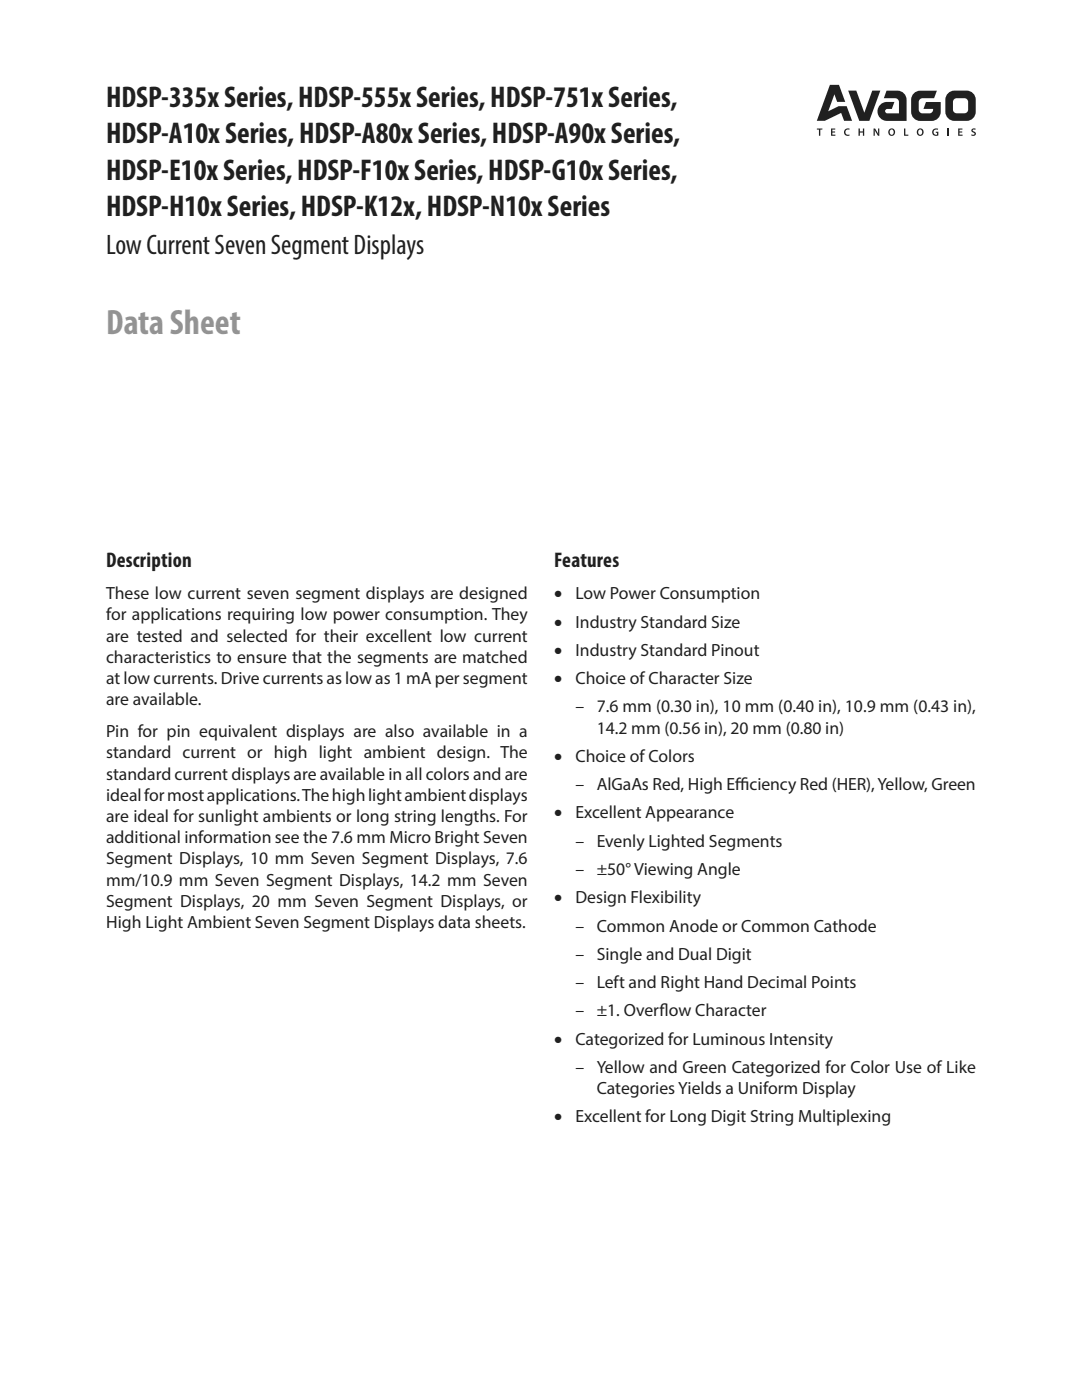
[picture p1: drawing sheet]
<svg xmlns="http://www.w3.org/2000/svg" width="216mm" height="279mm" viewBox="0 0 216 279" stroke-linecap="round" stroke-linejoin="round" font-family="sans-serif">
<defs><g id="words">
<text font-size="7.1" fill="#939598" x="21.2" y="66.7">Data Sheet</text>
<g font-size="6" fill="#231f20">
<text x="21.2" y="21.4">HDSP-335x Series, HDSP-555x Series, HDSP-751x Series,</text>
<text x="21.2" y="28.6">HDSP-A10x Series, HDSP-A80x Series, HDSP-A90x Series,</text>
<text x="21.2" y="35.8">HDSP-E10x Series, HDSP-F10x Series, HDSP-G10x Series,</text>
<text x="21.2" y="43">HDSP-H10x Series, HDSP-K12x, HDSP-N10x Series</text>
</g>
<text font-size="5.6" fill="#231f20" x="21.2" y="50.6">Low Current Seven Segment Displays</text>
<g font-size="4.2" fill="#231f20">
<text x="21.2" y="113.2">Description</text>
<text x="110.6" y="113.2">Features</text>
</g>
<g font-size="3.5" fill="#231f20">
<text x="21.2" y="119.6">These low current seven segment displays are designed</text>
<text x="110.6" y="119.6">•</text>
<text x="114.8" y="119.6">Low Power Consumption</text>
<text x="21.2" y="123.8">for applications requiring low power consumption. They</text>
<text x="110.6" y="125.2">•</text>
<text x="114.8" y="125.2">Industry Standard Size</text>
<text x="21.2" y="128.1">are tested and selected for their excellent low current</text>
<text x="110.6" y="130.9">•</text>
<text x="114.8" y="130.9">Industry Standard Pinout</text>
<text x="21.2" y="132.3">characteristics to ensure that the segments are matched</text>
<text x="21.2" y="136.5">at low currents. Drive currents as low as 1 mA per segment</text>
<text x="110.6" y="136.5">•</text>
<text x="114.8" y="136.5">Choice of Character Size</text>
<text x="21.2" y="140.8">are available.</text>
<text x="114.8" y="142.2">–</text>
<text x="119.1" y="142.2">7.6 mm (0.30 in), 10 mm (0.40 in), 10.9 mm (0.43 in),</text>
<text x="21.2" y="147.1">Pin for pin equivalent displays are also available in a</text>
<text x="119.1" y="146.4">14.2 mm (0.56 in), 20 mm (0.80 in)</text>
<text x="21.2" y="151.3">standard current or high light ambient design. The</text>
<text x="21.2" y="155.6">standard current displays are available in all colors and are</text>
<text x="110.6" y="152">•</text>
<text x="114.8" y="152">Choice of Colors</text>
<text x="21.2" y="159.8">ideal for most applications. The high light ambient displays</text>
<text x="114.8" y="157.7">–</text>
<text x="119.1" y="157.7">AlGaAs Red, High Ef</text>
<text x="146.7" y="157.7">f</text>
<text x="146.7" y="157.7">iciency Red (HER), Yellow, Green</text>
<text x="21.2" y="164">are ideal for sunlight ambients or long string lengths. For</text>
<text x="110.6" y="163.3">•</text>
<text x="114.8" y="163.3">Excellent Appearance</text>
<text x="21.2" y="168.3">additional information see the 7.6 mm Micro Bright Seven</text>
<text x="21.2" y="172.5">Segment Displays, 10 mm Seven Segment Displays, 7.6</text>
<text x="114.8" y="169">–</text>
<text x="119.1" y="169">Evenly Lighted Segments</text>
<text x="21.2" y="176.7">mm/10.9 mm Seven Segment Displays, 14.2 mm Seven</text>
<text x="114.8" y="174.6">–</text>
<text x="119.1" y="174.6">±50° Viewing Angle</text>
<text x="21.2" y="181">Segment Displays, 20 mm Seven Segment Displays, or</text>
<text x="21.2" y="185.2">High Light Ambient Seven Segment Displays data sheets.</text>
<text x="110.6" y="180.3">•</text>
<text x="114.8" y="180.3">Design Flexibility</text>
<text x="114.8" y="185.9">–</text>
<text x="119.1" y="185.9">Common Anode or Common Cathode</text>
<text x="114.8" y="191.6">–</text>
<text x="119.1" y="191.6">Single and Dual Digit</text>
<text x="114.8" y="197.2">–</text>
<text x="119.1" y="197.2">Left and Right Hand Decimal Points</text>
<text x="114.8" y="202.8">–</text>
<text x="119.1" y="202.8">±1. Overf</text>
<text x="131.6" y="202.8">low Character</text>
<text x="110.6" y="208.5">•</text>
<text x="114.8" y="208.5">Categorized for Luminous Intensity</text>
<text x="114.8" y="214.1">–</text>
<text x="119.1" y="214.1">Yellow and Green Categorized for Color Use of Like</text>
<text x="119.1" y="218.4">Categories Yields a Uniform Display</text>
<text x="110.6" y="224">•</text>
<text x="114.8" y="224">Excellent for Long Digit String Multiplexing</text>
</g>
</g></defs>
<g fill="#231f20">
<path d="M163 25.6h1.1v.3h-.4v1.2h-.3v-1.2h-.4z"/>
<path d="M165.8 25.6h.9v.3h-.6v.3h.5v.3h-.5v.4h.6v.2h-.9z"/>
<path d="M168.6 25.8l.6-.2 .3 .1v.2a.54 .54 0 0 0-.8 .5 .54 .54 0 0 0 .8 .4v.3a.76 .76 0 0 1-1-.3 .76 .76 0 0 1 .1-1z"/>
<path d="M171.3 25.6h.3v.6h.6v-.6h.2v1.5h-.2v-.6h-.6v.6h-.3z"/>
<path d="M174.3 25.6h.3l.6 1.2v-1.2h.3v1.5h-.3l-.7-1.1 .1 1.1h-.3z"/>
<path d="M180.4 25.6h.3v1.3h.5v.2h-.8z"/>
<path d="M186.2 25.8l.6-.2 .4 .1-.1 .2a.54 .54 0 0 0-.8 .4 .54 .54 0 0 0 .7 .6v-.4h-.3v-.2h.5v.7a.79 .79 0 0 1-1-.1 .79 .79 0 0 1 0-1.1z"/>
<path d="M189.1 25.6h.2v1.5h-.2z"/>
<path d="M191.2 25.6h.8v.3h-.5v.3h.5v.3h-.5v.4h.6v.2h-.9z"/>
<path d="M193.9 25.8l.4-.2 .4 .1-.1 .2h-.5l.1 .2 .2 .2a.43 .43 0 0 1 .3 .3 .43 .43 0 0 1-.2 .5l-.7-.1 .1-.2a.39 .39 0 0 0 .6-.1l-.3-.2a.42 .42 0 0 1-.3-.7z"/>
<path d="M165.6 16.9h1.8l1.3 3.4h-1.7l-.5-1.5-1.2 3.4 2-1h1.6l1.1 2.9h-1.6l-.6-1.6-3.2 1.6h-1.6z"/>
<path d="M182.3 18.6l.8-.4 .5-.1h3.3l-.5 1.5h-2.3a.75 .75 0 0 0-.8 .8v1.5a.75 .75 0 0 0 .8 .7h1.3a.77 .77 0 0 0 .8-.9h-1.9l.5-1.3h2.9a3.4 3.4 0 0 1-.5 3.2l-.4 .3a6.5 6.5 0 0 1-3.7 .2 1.81 1.81 0 0 1-1.3-1.8l.1-2.9z"/>
<path d="M169.2 18.1h1.7l1.6 4.4 1.5-4.4h1.7l-2.2 6h-2z"/>
<path d="M176.9 18.1h2.2a1.81 1.81 0 0 1 1.8 1.8v4.2h-3.9a1.89 1.89 0 0 1-1.9-1.9 1.89 1.89 0 0 1 1.9-1.9h1.5l-.5 1.4h-.9a.44 .44 0 0 0-.5 .5 .44 .44 0 0 0 .5 .4h2.3v-2.2a.75 .75 0 0 0-.8-.8h-2.2z"/>
<path d="M177.7 25.9a.52 .52 0 0 0-.2 .7 .52 .52 0 0 0 .6 .2 .52 .52 0 0 0 .2-.6 .52 .52 0 0 0-.6-.3zM177.2 26.4a.71 .71 0 0 1 1.4 0 .71 .71 0 0 1-1.4 0z"/>
<path d="M183.4 25.9a.52 .52 0 0 0-.2 .7 .52 .52 0 0 0 .6 .2 .52 .52 0 0 0 .2-.6 .52 .52 0 0 0-.6-.3zM182.9 26.4a.71 .71 0 0 1 1.4 0 .71 .71 0 0 1-1.4 0z"/>
<path d="M190.4 19.8l-.2 .6v1.5a.75 .75 0 0 0 .7 .7h1.5a.75 .75 0 0 0 .8-.7v-1.5a.75 .75 0 0 0-.8-.8h-1.5zM189.2 18.6l.8-.4 2.9-.1a1.81 1.81 0 0 1 1.8 1.8v2.4a1.81 1.81 0 0 1-1.8 1.8h-2.5a1.81 1.81 0 0 1-1.8-1.8l.1-2.9z"/>
</g>
<use href="#words"/>
</svg>
